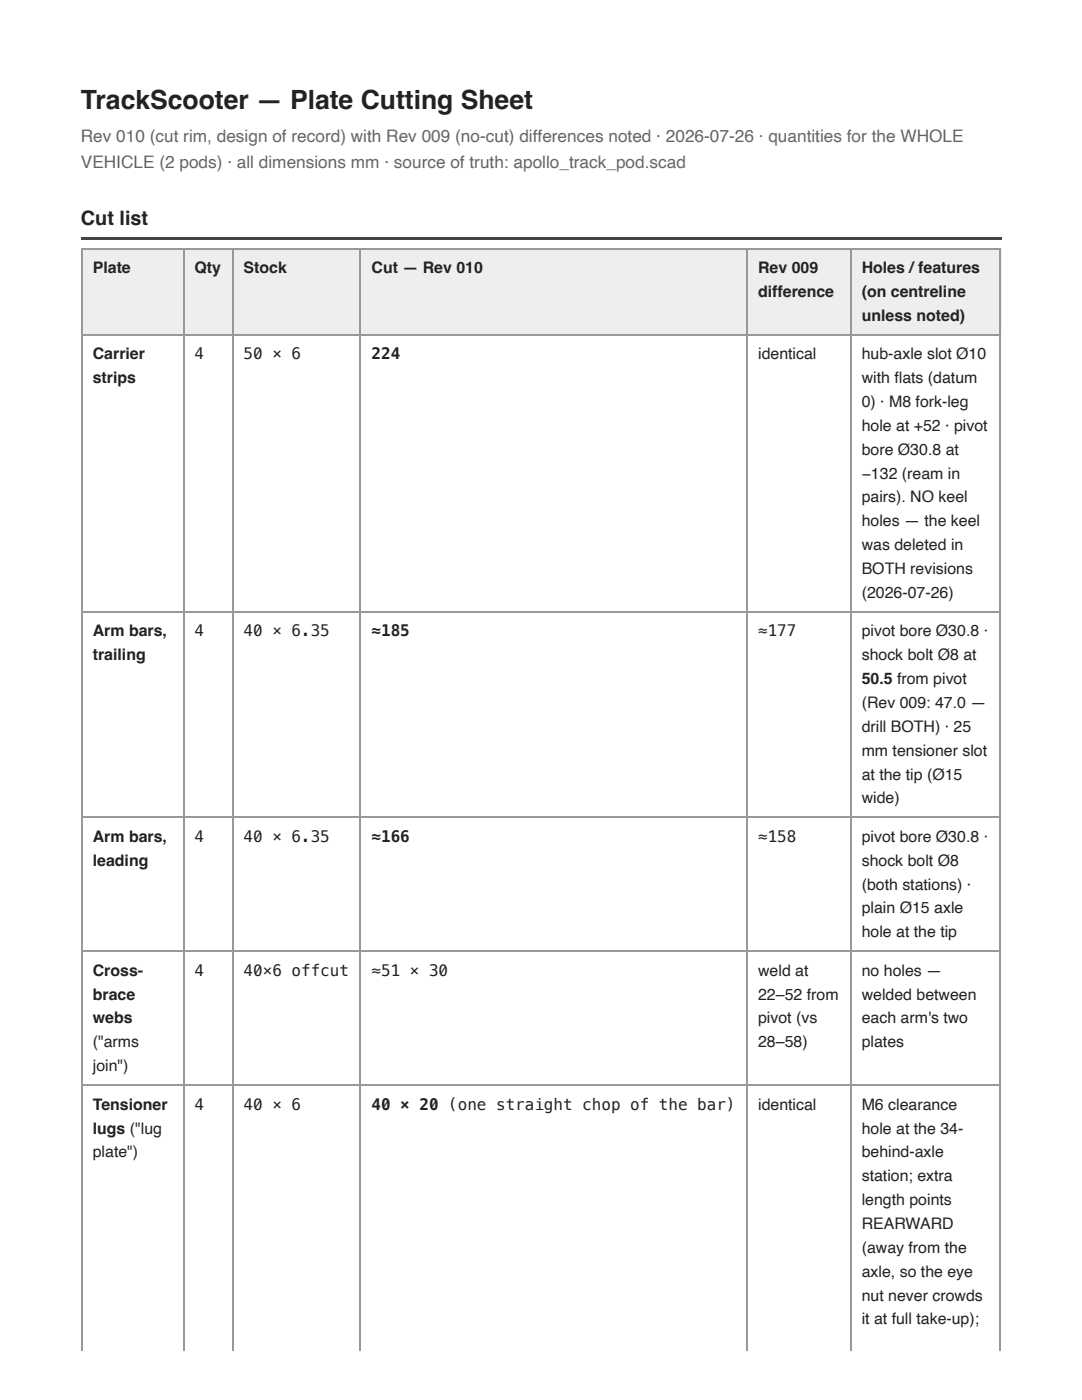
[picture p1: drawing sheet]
<svg xmlns="http://www.w3.org/2000/svg" width="216mm" height="279mm" viewBox="0 0 216 279" stroke-linecap="round" stroke-linejoin="round" font-family="sans-serif">
<defs><g id="words">
<text font-size="5.3" fill="#222" x="16.1" y="21.7">TrackScooter — Plate Cutting Sheet</text>
<text font-size="4" fill="#222" x="16.1" y="45">Cut list</text>
<g font-size="3.4" fill="#666">
<text x="16.1" y="28.3">Rev 010 (cut rim, design of record) with Rev 009 (no-cut) differences noted · 2026-07-26 · quantities for the WHOLE</text>
<text x="16.1" y="33.6">VEHICLE (2 pods) · all dimensions mm · source of truth: apollo_track_pod.scad</text>
</g>
<g font-size="3.2" fill="#222">
<text x="18.5" y="54.5">Plate</text>
<text x="38.8" y="54.5">Qty</text>
<text x="48.6" y="54.5">Stock</text>
<text x="74.1" y="54.5">Cut — Rev 010</text>
<text x="151.3" y="54.5">Rev 009</text>
<text x="151.3" y="59.3">difference</text>
<text x="171.9" y="54.5">Holes / features</text>
<text x="171.9" y="59.3">(on centreline</text>
<text x="171.9" y="64">unless noted)</text>
<text x="18.5" y="71.7">Carrier</text>
<text x="38.8" y="71.7">4</text>
<text x="48.6" y="71.7">50 × 6</text>
<text x="74.1" y="71.7">224</text>
<text x="151.3" y="71.7">identical</text>
<text x="171.9" y="71.7">hub-axle slot Ø10</text>
<text x="18.5" y="76.5">strips</text>
<text x="171.9" y="76.5">with fl ats (datum</text>
<text x="171.9" y="81.2">0) · M8 fork-leg</text>
<text x="171.9" y="86">hole at +52 · pivot</text>
<text x="171.9" y="90.8">bore Ø30.8 at</text>
<text x="171.9" y="95.5">−132 (ream in</text>
<text x="171.9" y="100.3">pairs). NO keel</text>
<text x="171.9" y="105">holes — the keel</text>
<text x="171.9" y="109.8">was deleted in</text>
<text x="171.9" y="114.6">BOTH revisions</text>
<text x="171.9" y="119.3">(2026-07-26)</text>
<text x="18.5" y="127">Arm bars,</text>
<text x="18.5" y="131.8">trailing</text>
<text x="38.8" y="127">4</text>
<text x="48.6" y="127">40 × 6.35</text>
<text x="74.1" y="127">≈185</text>
<text x="151.3" y="127">≈177</text>
<text x="171.9" y="127">pivot bore Ø30.8 ·</text>
<text x="171.9" y="131.8">shock bolt Ø8 at</text>
<text x="171.9" y="136.5">50.5 from pivot</text>
<text x="171.9" y="141.3">(Rev 009: 47.0 —</text>
<text x="171.9" y="146">drill BOTH) · 25</text>
<text x="171.9" y="150.8">mm tensioner slot</text>
<text x="171.9" y="155.6">at the tip (Ø15</text>
<text x="171.9" y="160.3">wide)</text>
<text x="18.5" y="168">Arm bars,</text>
<text x="18.5" y="172.8">leading</text>
<text x="38.8" y="168">4</text>
<text x="48.6" y="168">40 × 6.35</text>
<text x="74.1" y="168">≈166</text>
<text x="151.3" y="168">≈158</text>
<text x="171.9" y="168">pivot bore Ø30.8 ·</text>
<text x="171.9" y="172.8">shock bolt Ø8</text>
<text x="171.9" y="177.5">(both stations) ·</text>
<text x="171.9" y="182.3">plain Ø15 axle</text>
<text x="171.9" y="187.1">hole at the tip</text>
<text x="18.5" y="194.7">Cross-</text>
<text x="38.8" y="194.7">4</text>
<text x="48.6" y="194.7">40×6 offcut</text>
<text x="74.1" y="194.7">≈51 × 30</text>
<text x="151.3" y="194.7">weld at</text>
<text x="171.9" y="194.7">no holes —</text>
<text x="18.5" y="199.5">brace</text>
<text x="151.3" y="199.5">22–52 from</text>
<text x="171.9" y="199.5">welded between</text>
<text x="18.5" y="204.3">webs</text>
<text x="18.5" y="209">(&quot;arms</text>
<text x="151.3" y="204.3">pivot (vs</text>
<text x="151.3" y="209">28–58)</text>
<text x="171.9" y="204.3">each arm's two</text>
<text x="171.9" y="209">plates</text>
<text x="18.5" y="213.8">join&quot;)</text>
<text x="18.5" y="221.5">Tensioner</text>
<text x="38.8" y="221.5">4</text>
<text x="48.6" y="221.5">40 × 6</text>
<text x="74.1" y="221.5">40 × 20 (one straight chop of the bar)</text>
<text x="151.3" y="221.5">identical</text>
<text x="171.9" y="221.5">M6 clearance</text>
<text x="18.5" y="226.2">lugs (&quot;lug</text>
<text x="171.9" y="226.2">hole at the 34-</text>
<text x="18.5" y="231">plate&quot;)</text>
<text x="171.9" y="231">behind-axle</text>
<text x="171.9" y="235.7">station; extra</text>
<text x="171.9" y="240.5">length points</text>
<text x="171.9" y="245.3">REARWARD</text>
<text x="171.9" y="250">(away from the</text>
<text x="171.9" y="254.8">axle, so the eye</text>
<text x="171.9" y="259.6">nut never crowds</text>
<text x="171.9" y="264.3">it at full take-up);</text>
</g>
</g></defs>
<path d="M16.1 47.4h183.7v.5h-183.7z" fill="#444"/>
<g fill="#eee">
<path d="M16.4 49.5h20.1v17.2h-20.1z"/>
<path d="M36.5 49.5h9.8v17.2h-9.8z"/>
<path d="M46.3 49.5h25.7v17.2h-25.7z"/>
<path d="M72 49.5h77v17.2h-77z"/>
<path d="M149 49.5h20.6v17.2h-20.6z"/>
<path d="M169.6 49.5h30.2v17.2h-30.2z"/>
</g>
<g fill="none" stroke="#999" stroke-width=".26">
<path d="M16.1 49.6h183.7M16.3 49.5v220M36.6 49.5v220M46.4 49.5v220M71.8 49.5v220M149.1 49.5v220M169.7 49.5v220M199.6 49.5v220M16.1 66.8h183.7M16.1 122.1h183.7M16.1 163.1h183.7M16.1 189.8h183.7"/>
<path d="M16.1 216.6h183.7"/>
</g>
<use href="#words"/>
</svg>
